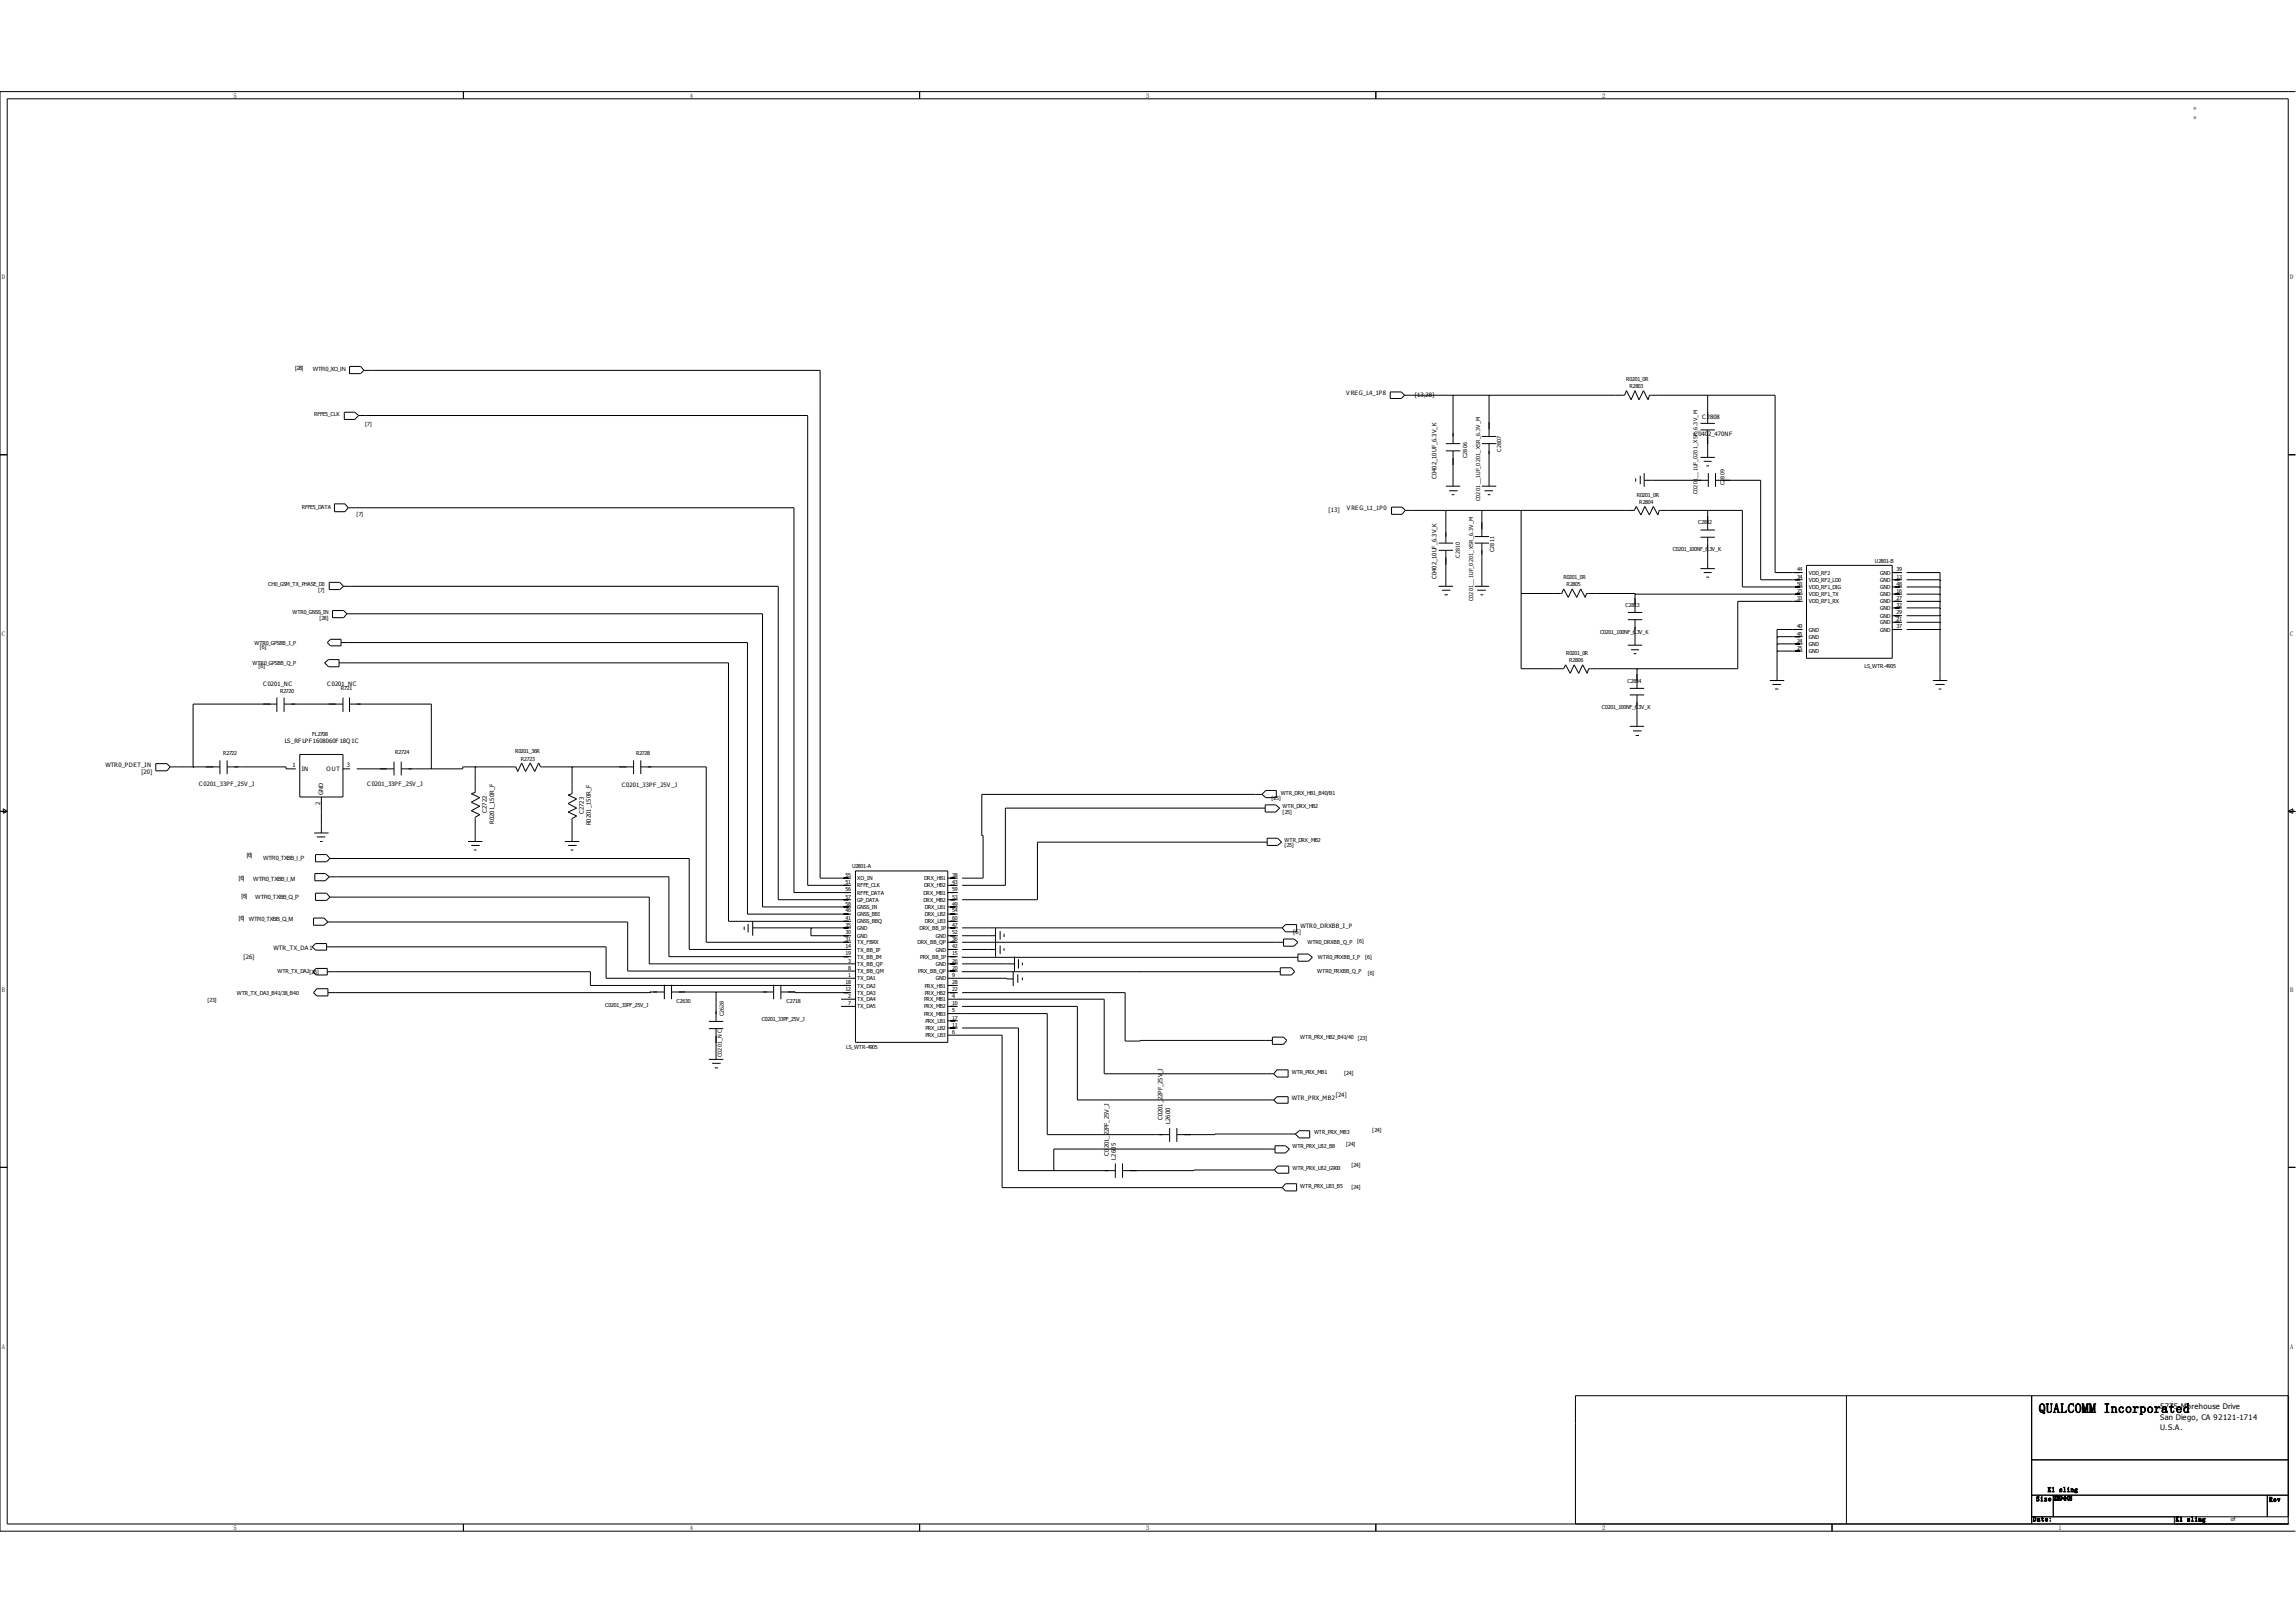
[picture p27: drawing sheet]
<svg xmlns="http://www.w3.org/2000/svg" width="297mm" height="210mm" viewBox="0 0 297 210" stroke-linecap="round" stroke-linejoin="round" font-family="sans-serif">
<defs><g id="words">
<text font-size="2.5" fill="#666" x="283.3" y="15.3">：</text>
<text font-size="1.7" x="263.7" y="182.8">QUALCOMM Incorporated</text>
<g font-size="1">
<text x="279.4" y="182.4">5775 Morehouse Drive</text>
<text x="279.4" y="183.7">San Diego, CA 92121-1714</text>
<text x="279.4" y="185.1">U.S.A.</text>
</g>
<g font-size=".8">
<text x="30.2" y="12.6">5</text>
<text x="89.2" y="12.6">4</text>
<text x="148.3" y="12.6">3</text>
<text x="207.3" y="12.6">2</text>
<text x=".3" y="36.2">D</text>
<text x="296.2" y="36.2">D</text>
<text x="174.1" y="51.2">VREG_L4_1P8</text>
<text x="183" y="51.3">[13,28]</text>
<text x="219.1" y="56.4">C0402_470NF</text>
<text x="220.2" y="54.2">C2808</text>
<text x="185.8" y="62" transform="rotate(-90 185.8 62)">C0402_10UF_6.3V_K</text>
<text x="171.9" y="66.3">[13]</text>
<text x="174.2" y="66.1">VREG_L1_1P0</text>
<text x="185.8" y="74.9" transform="rotate(-90 185.8 74.9)">C0402_10UF_6.3V_K</text>
<text x=".3" y="82.3">C</text>
<text x="296.2" y="82.3">C</text>
<text x="34" y="88.7">C0201_NC</text>
<text x="42.3" y="88.7">C0201_NC</text>
<text x="13.6" y="99.2">WTR0_PDET_IN</text>
<text x="18.3" y="100.1">[20]</text>
<text x="25.7" y="101.7">C0201_33PF_25V _J</text>
<text x="36.8" y="96.2">LS_RF LPF1608060F18Q 1C</text>
<text x="37.8" y="99.2">1</text>
<text x="39" y="99.7">IN</text>
<text x="42.2" y="99.7">OUT</text>
<text x="44.9" y="99.2">3</text>
<text x="47.5" y="101.7">C0201_33PF_25V _J</text>
<text x="80.4" y="101.9">C0201_33PF_25V _J</text>
<text x="41.4" y="104.1" transform="rotate(-90 41.4 104.1)">2</text>
<text x="41.8" y="102.9" transform="rotate(-90 41.8 102.9)">GND</text>
<text x="63" y="105.2" transform="rotate(-90 63 105.2)">C2722</text>
<text x="63.9" y="106.6" transform="rotate(-90 63.9 106.6)">R0201_150R_F</text>
<text x="75.5" y="105.3" transform="rotate(-90 75.5 105.3)">C2723</text>
<text x="76.4" y="106.8" transform="rotate(-90 76.4 106.8)">R0201_150R_F</text>
<text x="31.5" y="124">[26]</text>
<text x="35.4" y="122.9">WTR_TX_DA1</text>
<text x="167.3" y="120.9">[6]</text>
<text x="168.2" y="120.1">WTR0_DRXBB_I_P</text>
<text x=".3" y="128.4">B</text>
<text x="296.2" y="128.4">B</text>
<text x="167.1" y="142.3">WTR_PRX_MB2</text>
<text x="172.8" y="141.9">[24]</text>
<text x="143.4" y="149.5" transform="rotate(-90 143.4 149.5)">C0201_22PF_25V_J</text>
<text x="150.4" y="145" transform="rotate(-90 150.4 145)">C0201_22PF_25V_J</text>
<text x="151.4" y="145.5" transform="rotate(-90 151.4 145.5)">L2600</text>
<text x="144.3" y="150" transform="rotate(-90 144.3 150)">L2605</text>
<text x=".3" y="174.5">A</text>
<text x="296.2" y="174.5">A</text>
<text x="30.2" y="198">5</text>
<text x="89.2" y="198">4</text>
<text x="148.3" y="198">3</text>
<text x="207.3" y="198">2</text>
<text x="263" y="196.9">Date:</text>
<text x="263.4" y="194.2">Size</text>
<text x="264.9" y="193">K1 sling</text>
<text x="265.6" y="194.1">2019-4-08</text>
<text x="266.3" y="198">1</text>
<text x="281.4" y="196.9">K1 sling</text>
<text x="293.5" y="194.3">Rev</text>
</g>
<g font-size=".7">
<text x="38.2" y="47.9">[28]</text>
<text x="40.5" y="48">WTR0_XO_IN</text>
<text x="40.6" y="53.8">RFFE5_CLK</text>
<text x="210.4" y="49.3">R0201_0R</text>
<text x="210.8" y="50.2">R2803</text>
<text x="47.2" y="55.1">[7]</text>
<text x="189.8" y="59.3" transform="rotate(-90 189.8 59.3)">C2806</text>
<text x="194.2" y="58.4" transform="rotate(-90 194.2 58.4)">C2807</text>
<text x="39" y="65.9">RFFE5_DATA</text>
<text x="191.5" y="64.8" transform="rotate(-90 191.5 64.8)">C0201__1UF_0201_X5R_6.3V_M</text>
<text x="211.7" y="64.3">R0201_0R</text>
<text x="212.1" y="65.2">R2804</text>
<text x="219.6" y="63.9" transform="rotate(-90 219.6 63.9)">C0201__1UF_0201_X5R_6.3V_M</text>
<text x="223.1" y="62.8" transform="rotate(-90 223.1 62.8)">C2809</text>
<text x="46.1" y="66.7">[7]</text>
<text x="193.3" y="71.4" transform="rotate(-90 193.3 71.4)">C2811</text>
<text x="216.4" y="71.3">C0201_100NF_6.3V_K</text>
<text x="219.7" y="67.8">C2812</text>
<text x="34.7" y="75.9">CH0_GSM_TX_PHASE_D0</text>
<text x="41.1" y="76.6">[7]</text>
<text x="188.9" y="72.2" transform="rotate(-90 188.9 72.2)">C2810</text>
<text x="190.6" y="77.7" transform="rotate(-90 190.6 77.7)">C0201__1UF_0201_X5R_6.3V_M</text>
<text x="202.2" y="75">R0201_0R</text>
<text x="202.7" y="75.9">R2805</text>
<text x="232.5" y="73.9">44</text>
<text x="232.5" y="74.9">34</text>
<text x="232.5" y="75.8">50</text>
<text x="232.5" y="76.7">23</text>
<text x="232.5" y="77.7">33</text>
<text x="234" y="74.4">VDD_RF2</text>
<text x="234" y="75.3">VDD_RF2_LD0</text>
<text x="234" y="76.2">VDD_RF1_DIG</text>
<text x="234" y="77.2">VDD_RF1_TX</text>
<text x="242.5" y="72.8">U2801-B</text>
<text x="243.2" y="74.4">GND</text>
<text x="243.2" y="75.3">GND</text>
<text x="243.2" y="76.2">GND</text>
<text x="243.2" y="77.2">GND</text>
<text x="245.3" y="73.9">39</text>
<text x="245.3" y="74.9">13</text>
<text x="245.3" y="75.8">48</text>
<text x="245.3" y="76.7">16</text>
<text x="245.3" y="77.7">27</text>
<text x="32.9" y="83.4">WTR0_GPSBB_I_P</text>
<text x="33.6" y="83.9">[6]</text>
<text x="37.8" y="79.4">WTR0_GNSS_IN</text>
<text x="41.3" y="80.2">[28]</text>
<text x="207" y="82">C0201_100NF_6.3V_K</text>
<text x="210.3" y="78.6">C2813</text>
<text x="232.5" y="81.3">40</text>
<text x="232.5" y="82.2">45</text>
<text x="232.5" y="83.2">24</text>
<text x="234" y="78.1">VDD_RF1_RX</text>
<text x="234" y="81.7">GND</text>
<text x="234" y="82.7">GND</text>
<text x="234" y="83.6">GND</text>
<text x="243.2" y="78.1">GND</text>
<text x="243.2" y="78.9">GND</text>
<text x="243.2" y="79.9">GND</text>
<text x="243.2" y="80.8">GND</text>
<text x="243.2" y="81.7">GND</text>
<text x="245.3" y="78.5">32</text>
<text x="245.3" y="79.4">29</text>
<text x="245.3" y="80.4">21</text>
<text x="245.3" y="81.3">37</text>
<text x="32.7" y="86">WTR0_GPSBB_Q_P</text>
<text x="33.4" y="86.5">[6]</text>
<text x="36.2" y="89.7">R2720</text>
<text x="44.1" y="89.3">R721</text>
<text x="202.6" y="84.7">R0201_0R</text>
<text x="203" y="85.6">R2806</text>
<text x="210.5" y="88.3">C2814</text>
<text x="232.5" y="84.1">25</text>
<text x="234" y="84.5">GND</text>
<text x="241.2" y="86.5">LS_WTR-4905</text>
<text x="40.4" y="95.2">FL2708</text>
<text x="207.2" y="91.8">C0201_100NF_6.3V_K</text>
<text x="28.9" y="97.7">R2722</text>
<text x="51.1" y="97.6">R2724</text>
<text x="66.6" y="97.5">R0201_36R</text>
<text x="67.4" y="98.4">R2723</text>
<text x="82.3" y="97.7">R2728</text>
<text x="164.5" y="103.5">[25]</text>
<text x="165.7" y="102.8">WTR_DRX_HB1_B40/B1</text>
<text x="165.9" y="105.3">[25]</text>
<text x="165.9" y="104.6">WTR_DRX_HB2</text>
<text x="30.9" y="113.9">[6]</text>
<text x="31.9" y="110.8">[6]</text>
<text x="32.8" y="114">WTR0_TXBB_I_M</text>
<text x="34" y="111.3">WTR0_TXBB_I_P</text>
<text x="109.4" y="113.5">55</text>
<text x="110.2" y="112.4">U2801-A</text>
<text x="110.9" y="113.9">XO_IN</text>
<text x="119.5" y="113.9">DRX_HB1</text>
<text x="123.2" y="113.5">38</text>
<text x="166.2" y="109.6">[25]</text>
<text x="166.2" y="108.9">WTR_DRX_MB2</text>
<text x="30.9" y="119">[6]</text>
<text x="31.2" y="116.2">[6]</text>
<text x="32.2" y="119.2">WTR0_TXBB_Q_M</text>
<text x="33" y="116.3">WTR0_TXBB_Q_P</text>
<text x="109.4" y="114.4">51</text>
<text x="109.4" y="115.3">56</text>
<text x="109.4" y="116.3">57</text>
<text x="109.4" y="117.2">58</text>
<text x="109.4" y="118">46</text>
<text x="109.4" y="119.1">41</text>
<text x="109.4" y="119.9">35</text>
<text x="110.9" y="114.8">RFFE_CLK</text>
<text x="110.9" y="115.8">RFFE_DATA</text>
<text x="110.9" y="116.7">GP_DATA</text>
<text x="110.9" y="117.6">GNSS_IN</text>
<text x="110.9" y="118.5">GNSS_BBI</text>
<text x="110.9" y="119.5">GNSS_BBQ</text>
<text x="119.4" y="115.8">DRX_MB1</text>
<text x="119.4" y="116.7">DRX_MB2</text>
<text x="119.5" y="114.8">DRX_HB2</text>
<text x="119.6" y="117.6">DRX_LB1</text>
<text x="119.6" y="118.5">DRX_LB2</text>
<text x="119.6" y="119.5">DRX_LB3</text>
<text x="123.2" y="114.4">43</text>
<text x="123.2" y="115.3">59</text>
<text x="123.2" y="116.3">53</text>
<text x="123.2" y="117.2">49</text>
<text x="123.2" y="118">54</text>
<text x="123.2" y="119.1">60</text>
<text x="123.2" y="119.9">47</text>
<text x="35.9" y="125.9">WTR_TX_DA2[26]</text>
<text x="109.4" y="120.8">30</text>
<text x="109.4" y="121.8">31</text>
<text x="109.4" y="122.7">14</text>
<text x="109.4" y="123.6">19</text>
<text x="109.7" y="124.6">3</text>
<text x="109.7" y="125.5">8</text>
<text x="110.9" y="120.3">GND</text>
<text x="110.9" y="121.3">GND</text>
<text x="110.9" y="122.2">TX_FBRX</text>
<text x="110.9" y="123.1">TX_BB_IP</text>
<text x="110.9" y="124.1">TX_BB_IM</text>
<text x="110.9" y="125">TX_BB_QP</text>
<text x="110.9" y="125.9">TX_BB_QM</text>
<text x="118.7" y="122.2">DRX_BB_QP</text>
<text x="118.8" y="125.9">PRX_BB_QP</text>
<text x="118.9" y="120.3">DRX_BB_IP</text>
<text x="119" y="124.1">PRX_BB_IP</text>
<text x="121.1" y="121.3">GND</text>
<text x="121.1" y="123.1">GND</text>
<text x="121.1" y="125">GND</text>
<text x="123.2" y="120.8">52</text>
<text x="123.2" y="121.8">36</text>
<text x="123.2" y="122.7">42</text>
<text x="123.2" y="123.6">15</text>
<text x="123.2" y="124.6">26</text>
<text x="123.2" y="125.5">20</text>
<text x="169.1" y="122.1">WTR0_DRXBB_Q_P</text>
<text x="170.4" y="125.9">WTR0_PRXBB_Q_P</text>
<text x="170.5" y="124.1">WTR0_PRXBB_I_P</text>
<text x="175.6" y="122">[6]</text>
<text x="176.6" y="124.1">[6]</text>
<text x="26.8" y="129.6">[23]</text>
<text x="30.6" y="128.7">WTR_TX_DA3_B41/38_B40</text>
<text x="78.3" y="130.2">C0201_33PF_25V_J</text>
<text x="87.5" y="129.8">C2630</text>
<text x="93.6" y="131.5" transform="rotate(-90 93.6 131.5)">C2628</text>
<text x="101.8" y="129.8">C2718</text>
<text x="109.4" y="127.3">18</text>
<text x="109.4" y="128.2">12</text>
<text x="109.7" y="126.4">1</text>
<text x="109.7" y="129.1">2</text>
<text x="109.7" y="130.1">7</text>
<text x="110.9" y="126.8">TX_DA1</text>
<text x="110.9" y="127.8">TX_DA2</text>
<text x="110.9" y="128.7">TX_DA3</text>
<text x="110.9" y="129.6">TX_DA4</text>
<text x="110.9" y="130.5">TX_DA5</text>
<text x="119.5" y="129.6">PRX_MB1</text>
<text x="119.5" y="130.5">PRX_MB2</text>
<text x="119.5" y="131.4">PRX_MB3</text>
<text x="119.6" y="127.8">PRX_HB1</text>
<text x="119.6" y="128.7">PRX_HB2</text>
<text x="121.1" y="126.8">GND</text>
<text x="123.2" y="126.4">9</text>
<text x="123.2" y="127.3">28</text>
<text x="123.2" y="128.2">22</text>
<text x="123.2" y="129.1">4</text>
<text x="123.2" y="130.1">10</text>
<text x="123.2" y="131">5</text>
<text x="123.2" y="131.9">17</text>
<text x="176.9" y="126.2">[6]</text>
<text x="93.4" y="136.7" transform="rotate(-90 93.4 136.7)">C0201_NC</text>
<text x="98.5" y="132.1">C0201_33PF_25V_J</text>
<text x="109.5" y="135.7">LS_WTR-4905</text>
<text x="119.7" y="132.3">PRX_LB1</text>
<text x="119.7" y="133.3">PRX_LB2</text>
<text x="119.7" y="134.2">PRX_LB3</text>
<text x="123.2" y="132.9">11</text>
<text x="123.2" y="133.8">6</text>
<text x="168.2" y="134.5">WTR_PRX_HB2_B41/40</text>
<text x="175.7" y="134.5">[23]</text>
<text x="167.1" y="139">WTR_PRX_MB1</text>
<text x="173.9" y="139">[24]</text>
<text x="167.2" y="148.6">WTR_PRX_LB2_B8</text>
<text x="170" y="146.7">WTR_PRX_MB3</text>
<text x="174.1" y="148.3">[24]</text>
<text x="177.5" y="146.5">[24]</text>
<text x="167.2" y="151.4">WTR_PRX_LB2_G900</text>
<text x="168.2" y="153.7">WTR_PRX_LB3_B5</text>
<text x="174.8" y="153.8">[24]</text>
<text x="174.8" y="151.1">[24]</text>
<text x="288.6" y="196.9">of</text>
</g>
</g></defs>
<g fill="none" stroke="#000" stroke-width=".13">
<path d="M.9 12.8h295.1v184.4h-295.1zM59.9 11.9v.9M119 11.9v.9M178 11.9v.9M296.9 11.9h-296.9v186.2h296.9M0 58.8h.9M44.5 53.3h1.4l.5 .5-.5 .5h-1.4zM45.2 47.4h1.5l.4 .5-.4 .4h-1.5zM46.4 53.8h58.1v60.8h5.6M47.1 47.9h59v65.7h4M179.8 50.7h1.5l.4 .4-.4 .5h-1.5zM181.7 51.1h28.4l.3-.6 .6 1.2 .5-1.2 .5 1.2 .6-1.2 .6 1.2 .2-.6h16.2v23h3.6"/>
<path d="M187 57.4h1.9M187 58.3h1.9M188 51.1v6.3M188 58.3v4.6M191.7 57.4h1.8M191.7 56.5h1.8M192.6 51.1v5.4M192.6 57.4v5.5M220 54.8h1.8M220 55.6h1.8M220 59.2h1.8M220.4 59.7h1"/>
<path d="M220.9 51.1v3.7M220.9 55.6v3.6M296 58.8h.9M42.6 75.4h1.3l.5 .5-.5 .4h-1.3zM43 79h1.4l.5 .4-.5 .5h-1.4zM43.3 65.2h1.3l.4 .5-.4 .5h-1.3zM44.4 75.9h56.3v40.5h9.4M44.9 79.4h53.7v37.9h11.5M45 65.7h57.7v49.8h7.4M180 65.6h1.4l.4 .4-.4 .5h-1.4zM181.8 66h29.6l.3-.5 .6 1.1 .5-1.1 .6 1.1 .5-1.1 .6 1.1 .1-.6h10.8v9.9h7.8M186.1 70.3h1.9"/>
<path d="M186.1 71.2h1.9M186.1 75.9h1.9M186.5 76.4h1.1M186.9 77h.4M187 66v4.3M187 71.2v4.7M187 62.9h1.9M187.5 63.5h1.1M187.8 64h.3M190.8 70.3h1.8M190.8 69.4h1.8M190.8 75.9h1.8"/>
<path d="M191.1 76.4h1.1M191.5 77h.4M191.7 66v3.4M191.7 70.3v5.6M191.7 62.9h1.8M192 63.5h1.1M192.4 64h.4M196.8 66v20.5h5.5l.2-.5 .6 1.1 .5-1.1 .6 1.1 .5-1.1 .6 1.1 .2-.6h19.3v-8.7h8.4M196.8 76.8h5.2l.3-.6 .6 1.1 .5-1.1 .6 1.1 .5-1.1 .6 1.1 .1-.5h6.3v2.4M210.6 79.2h1.8M211.5 76.9h21.7M211.6 61.9v.4"/>
<path d="M212.2 61.6v1.1M212.7 62.1h8.3M212.7 61.2v1.8M220 69.5h1.8M220 68.6h1.8M220 73.6h1.8M220.4 74.1h1M220.7 60.3h.4M220.7 74.7h.4M220.9 66v2.6M220.9 69.5v4.1M221 61.2v1.8"/>
<path d="M221.9 62.1h5.9v12.9h5.4M221.9 61.2v1.8M233.7 73.2h11.1v12h-11.1zM244.8 74.1h1.2M244.8 75h1.2M244.8 75.9h1.2M244.8 76.9h1.2M244.8 77.8h1.2M244.8 78.7h1.2M244.8 79.7h1.2M246.6 74.1h4.4v14M246.6 79.7h4.4"/>
<path d="M246.6 78.7h4.4M246.6 77.8h4.4M246.6 76.9h4.4M246.6 75.9h4.4M246.6 75h4.4M20.2 98.8h1.4l.4 .4-.4 .5h-1.4zM22 99.2h6.4M28.4 98.4v1.8M29.4 99.2h7.6v.3h1.3M29.4 98.4v1.8M35.8 91.1h-10.8v8.1M35.8 90.3v1.8"/>
<path d="M36.7 91.1h7.7M36.7 90.3v1.8M38.8 97.6h5.6v5.5h-5.6zM42 85.8l.5-.5h1.4v1h-1.4zM42.3 83.1l.5-.4h1.3v.9h-1.3zM43.9 85.8h50.3v33.4h15.9M44.1 83.1h52.6v35.2h13.4M44.4 90.3v1.8M44.4 99.5h.9M45.2 91.1h10.6v8.4M45.2 90.3v1.8M46.1 99.5h4.9"/>
<path d="M51 98.6v1.7M51.9 98.6v1.7M61.5 99.2h.1M61.5 99.2v3.3l-.5 .2 1.1 .5-1.1 .6 1.1 .5-1.1 .6 1.1 .5-.6 .3v3.2M74 99.2v3.5l-.5 .2 1.1 .5-1.1 .6 1.1 .6-1.1 .5 1.1 .5-.6 .3v3M82 99.2h-12.1l-.2-.5-.5 1.1-.6-1.1-.6 1.1-.5-1.1-.5 1.1-.3-.6h-6.8v.3h-8M82 98.4v1.8M82.9 99.2h8.5v22.7h18.7M82.9 98.4v1.8M210.6 80.2h1.8M210.6 83.5h1.8M210.8 89.9h1.9"/>
<path d="M210.8 89.1h1.9M210.8 94h1.9M211 84.1h1M211.2 94.6h1.1M211.3 84.6h.4M211.5 80.2v3.3M211.6 95.2h.4M211.8 86.5v2.6M211.8 89.9v4.1M228.9 88.1h1.9M229.3 88.6h1.1M229.6 89.2h.4"/>
<path d="M229.9 82.4h3.3M229.9 83.3h3.3M229.9 84.2h3.3M233.2 81.4h-3.3v6.7M244.8 80.5h1.2M244.8 81.4h1.2M246.6 81.4h4.4M246.6 80.5h4.4M250 88.1h1.9M250.4 88.6h1.1M250.8 89.2h.3M0 105h.9"/>
<path d="M.4 104.6l.5 .4-.5 .2zM40.6 118.8h1.3l.5 .5-.5 .4h-1.3zM40.6 107.8h1.9M40.7 113h1.4l.5 .5-.5 .5h-1.4zM40.8 110.6h1.4l.5 .5-.5 .4h-1.4zM40.8 115.6h1.4l.5 .5-.5 .4h-1.4zM41 108.3h1.1M41.4 108.9h.3M41.6 103.1v4.7M42.4 119.3h38.8v6.3h29.5M42.6 113.5h43.9v10.3h23.6M42.7 111.1h46.5v11.8h20.9"/>
<path d="M42.7 116.1h41.3v8.6h26.7M60.5 108.9h1.9M61 109.4h1.1M61.3 110h.3M73.1 108.9h1.8M73.5 109.4h1.1M73.8 110h.4M96.3 119.9v.4M96.8 119.5v1.1M97.4 119.2v1.9M110.7 112.7h11.9v22.2h-11.9zM122.6 113.6h1.3"/>
<path d="M122.6 114.6h1.3M122.6 115.5h1.3M122.6 116.4h1.3M122.6 117.3h1.3M122.6 118.3h1.3M122.6 119.2h1.3M163.2 102.8h-36.2v5.3h.2v5.5h-2.7M163.7 104.6h-33.7v10h-5.5M163.7 104.1h1.3l.5 .5-.5 .5h-1.3zM163.7 102.3h1.4v.9h-1.4l-.5-.4zM163.9 109h-29.7v7.4h-9.7M163.9 108.5h1.4l.5 .5-.5 .4h-1.4z"/>
<path d="M166.3 119.6h1.4v1h-1.4l-.4-.5zM296 105h.9M296 105l.6-.4v.6zM40.4 122.5l.4-.4h1.4v.8h-1.4zM40.5 125.7l.4-.4h1.4v.9h-1.4zM41 127.9h1.4v1h-1.4l-.4-.5zM42.2 122.5h36.2v4.1h32.3M42.3 125.7h34.1v1.8h33.7M84.1 128.4h1.8M84.2 128.4h-41.8M85.9 127.4v1.9M86.9 128.4h13.2"/>
<path d="M86.9 127.4v1.9M91.7 132.2h1.9M91.7 133.1h1.9M91.7 137.1h1.9M92.1 137.6h1.1M92.5 138.2h.4M92.6 128.4v3.8M92.6 133.1v4M97.4 120.1h12.7M100.1 127.4v1.9M101 128.4h1.9h7.2M101 127.4v1.9"/>
<path d="M104.9 120.1v1h5.2M108.8 129.3h1.9M108.8 130.2h1.9M122.6 120.1h1.3M122.6 121.1h1.3M122.6 121.9h1.3M122.6 122.9h1.3M122.6 123.8h1.3M122.6 124.7h1.3M122.6 125.6h1.3M122.6 127.5h1.3M122.6 128.4h1.3"/>
<path d="M122.6 130.2h1.3M122.6 132.1h1.3M122.6 133h1.3M122.6 126.6h7.6v.1h.9M122.6 129.3h20.2v9.6h22M122.6 131.1h12.9v15.7h15.8M122.6 133.9h7v19.8h36.3M124.5 124.7h6.7M124.5 130.2h14.9v12.1h25.4M124.5 133h7.2v18.5h12.6M124.5 123.8v.1h43.4M124.5 125.6v.1h41.1"/>
<path d="M124.5 121.9h41.5M124.5 128.4h21v6.3h2v-.1h17.1M124.5 120.1h41.4M124.5 121.1h4.3M124.5 122.9h4.3M128.8 120.1v3.7M129.4 120.5v1.1M129.4 122.3v1.1M129.9 120.8v.4M129.9 122.7v.3M131.1 125.7v1.9M131.2 123.8v1.8"/>
<path d="M131.7 126.1v1.1M131.7 124.1v1.2M132.2 124.5v.4M132.2 126.5v.3M147.4 125.7h.1M164.6 134.2h1.4l.5 .4-.5 .5h-1.4zM165.2 138.4h1.4v1h-1.4l-.4-.5zM165.6 125.2h1.4l.5 .5-.5 .5h-1.4zM166 121.5h1.4l.5 .4-.5 .5h-1.4zM167.9 123.4h1.3l.6 .5-.6 .5h-1.3zM0 151h.9M144.3 150.5v1.9"/>
<path d="M145.2 150.5v1.9M151.3 146v1.7M152.2 146v1.7M164.8 151.4l-19.6 .1M164.9 148.7h-28.6v2.8M164.9 148.3h1.4l.5 .4-.5 .5h-1.4zM165.2 141.9h1.4v.8h-1.4l-.4-.4zM165.3 150.9h1.4v.9h-1.4l-.5-.4zM166.3 153.2h1.4v.9h-1.4l-.4-.4zM167.6 146.7l-15.4 .1M167.6 146.7l.5-.4h1.3v.9h-1.3zM296 151h.9"/>
<path d="M59.9 197.2v.9M119 197.2v.9M178 197.2v.9M237 197.2v.9M238.8 180.6v16.6M262.8 180.6v16.6M262.8 188.9h33.2M262.8 193.5h33.2M262.8 196.3h33.2M265.6 193.5v2.8M281.3 197.2h.1M281.3 196.3v.9"/>
<path d="M293.3 193.5v2.8M296 197.2h.1M296 180.6h-92.2v16.6"/>
</g>
<g fill="#000">
<path d="M188 51.1v.1zM192.6 51.1l.1 .1zM220.9 51.1l.1 .1zM187 66l.1 .1zM191.7 66l.1 .1zM196.8 66v.1zM196.8 76.8v.1zM211.5 76.9l.1 .1zM220.9 66l.1 .1zM251 79.6v.1zM251 77.8v.1zM251 76.9v.1z"/>
<path d="M251 75.9v.1zM251 75v.1zM25 99.2l.1 .1zM55.7 99.4l.1 .1zM61.5 99.2l.1 .1zM74 99.2l.1 .1zM211.8 86.5v.1zM229.9 82.4l.1 .1zM229.9 83.3l.1 .1zM229.9 84.2l.1 .1zM251 81.4v.1zM251 80.5v.1z"/>
<path d="M92.6 128.4h.1zM104.9 120.1h.1zM136.3 151.5l.1 .1z"/>
</g>
<use href="#words"/>
</svg>
